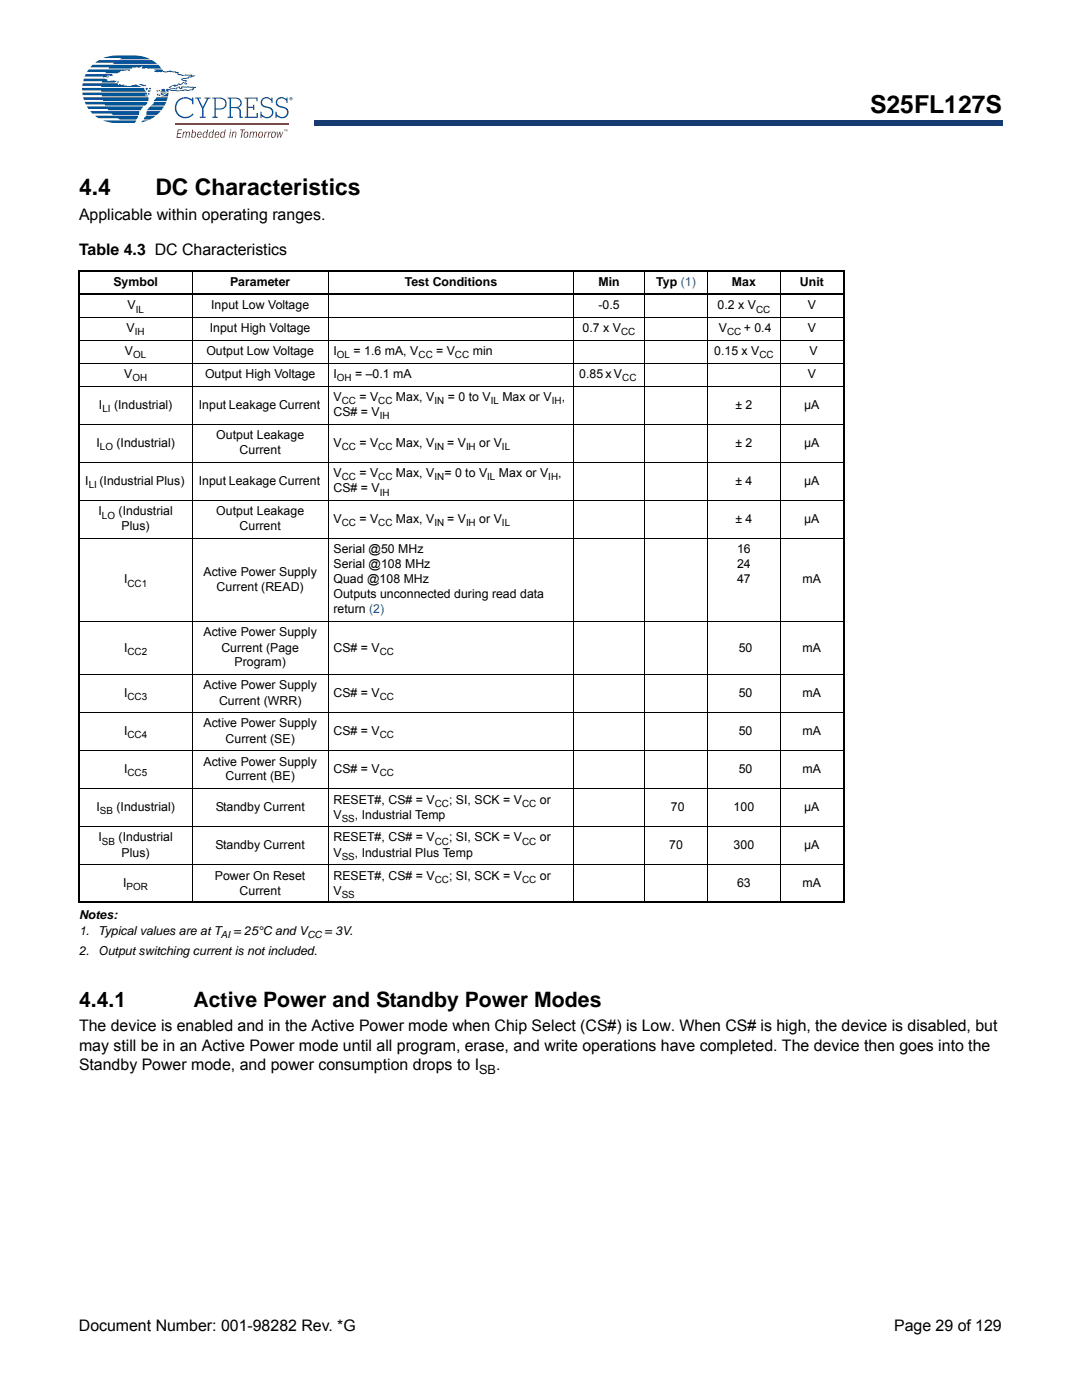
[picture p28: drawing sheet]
<svg xmlns="http://www.w3.org/2000/svg" width="216mm" height="279mm" viewBox="0 0 216 279" stroke-linecap="round" stroke-linejoin="round" font-family="sans-serif">
<defs><g id="words">
<text font-size="4.9" x="173.6" y="22.6">S25FL127S</text>
<g font-size="4.6">
<text x="15.8" y="38.8">4.4</text>
<text x="31" y="38.8">DC Characteristics</text>
</g>
<g font-size="4.2">
<text x="15.8" y="200.9">4.4.1</text>
<text x="38.6" y="200.9">Active Power and Standby Power Modes</text>
</g>
<g font-size="3.2">
<text x="15.8" y="43.9">Applicable within operating ranges.</text>
<text x="15.8" y="50.9">Table 4.3 DC Characteristics</text>
<text x="15.8" y="205.8">The device is enabled and in the Active Power mode when Chip Select (CS#) is Low. When CS# is high, the device is disabled, but</text>
<text x="15.8" y="209.7">may still be in an Active Power mode until all program, erase, and write operations have completed. The device then goes into the</text>
<text x="15.8" y="213.6">Standby Power mode, and power consumption drops to I</text>
<text x="99" y="213.6">.</text>
<text x="15.7" y="265.6">Document Number: 001-98282 Rev. *G</text>
<text x="178.4" y="265.6">Page 29 of 129</text>
</g>
<g font-size="2.5">
<text x="22.6" y="57.2">Symbol</text>
<text x="45.9" y="57.2">Parameter</text>
<text x="80.8" y="57.2">Test Conditions</text>
<text x="119.4" y="57.2">Min</text>
<text x="131" y="57.2">Typ (1)</text>
<text x="146.1" y="57.2">Max</text>
<text x="159.6" y="57.2">Unit</text>
<text x="25.4" y="61.8">V</text>
<text x="42.1" y="61.8">Input Low Voltage</text>
<text x="119.4" y="61.8">-0.5</text>
<text x="143.2" y="61.8">0.2 x V</text>
<text x="161.2" y="61.8">V</text>
<text x="24.9" y="70.9">V</text>
<text x="25.3" y="66.3">V</text>
<text x="41.2" y="70.9">Output Low Voltage</text>
<text x="41.9" y="66.3">Input High Voltage</text>
<text x="66.5" y="70.9">I</text>
<text x="70.5" y="70.9">= 1.6 mA, V</text>
<text x="87" y="70.9">= V</text>
<text x="94.3" y="70.9">min</text>
<text x="116.3" y="66.3">0.7 x V</text>
<text x="142.5" y="70.9">0.15 x V</text>
<text x="143.4" y="66.3">V</text>
<text x="148.4" y="66.3">+ 0.4</text>
<text x="161.2" y="66.3">V</text>
<text x="161.5" y="70.9">V</text>
<text x="24.8" y="75.5">V</text>
<text x="40.9" y="75.5">Output High Voltage</text>
<text x="66.5" y="75.5">I</text>
<text x="70.9" y="75.5">= –0.1 mA</text>
<text x="115.6" y="75.5">0.85 x V</text>
<text x="161.2" y="75.5">V</text>
<text x="19.7" y="81.6">I</text>
<text x="22.8" y="81.6">(Industrial)</text>
<text x="39.7" y="81.6">Input Leakage Current</text>
<text x="66.5" y="83.1">CS# = V</text>
<text x="66.5" y="80.1">V</text>
<text x="71.7" y="80.1">= V</text>
<text x="79" y="80.1">Max, V</text>
<text x="89.3" y="80.1">= 0 to V</text>
<text x="100.2" y="80.1">Max or V</text>
<text x="112.1" y="80.1">,</text>
<text x="146.7" y="81.6">± 2</text>
<text x="160.5" y="81.6">µA</text>
<text x="19.2" y="89.2">I</text>
<text x="23.2" y="89.2">(Industrial)</text>
<text x="43.2" y="87.7">Output Leakage</text>
<text x="66.5" y="89.2">V</text>
<text x="71.7" y="89.2">= V</text>
<text x="79" y="89.2">Max, V</text>
<text x="89.2" y="89.2">= V</text>
<text x="95.6" y="89.2">or V</text>
<text x="146.7" y="89.2">± 2</text>
<text x="160.5" y="89.2">µA</text>
<text x="47.8" y="90.7">Current</text>
<text x="66.5" y="95.3">V</text>
<text x="71.7" y="95.3">= V</text>
<text x="79" y="95.3">Max, V</text>
<text x="88.7" y="95.3">= 0 to V</text>
<text x="99.5" y="95.3">Max or V</text>
<text x="111.4" y="95.3">,</text>
<text x="17" y="96.8">I</text>
<text x="19.8" y="96.8">(Industrial Plus)</text>
<text x="39.7" y="96.8">Input Leakage Current</text>
<text x="66.5" y="98.3">CS# = V</text>
<text x="146.7" y="96.8">± 4</text>
<text x="160.5" y="96.8">µA</text>
<text x="19.7" y="102.8">I</text>
<text x="23.7" y="102.8">(Industrial</text>
<text x="24.3" y="105.9">Plus)</text>
<text x="43.2" y="102.8">Output Leakage</text>
<text x="47.8" y="105.9">Current</text>
<text x="66.5" y="104.4">V</text>
<text x="71.7" y="104.4">= V</text>
<text x="79" y="104.4">Max, V</text>
<text x="89.2" y="104.4">= V</text>
<text x="95.6" y="104.4">or V</text>
<text x="146.7" y="104.4">± 4</text>
<text x="160.5" y="104.4">µA</text>
<text x="66.5" y="110.4">Serial @50 MHz</text>
<text x="66.5" y="113.4">Serial @108 MHz</text>
<text x="147.1" y="110.4">16</text>
<text x="147.1" y="113.4">24</text>
<text x="24.8" y="116.4">I</text>
<text x="40.6" y="114.9">Active Power Supply</text>
<text x="43.2" y="117.9">Current (READ)</text>
<text x="66.5" y="116.4">Quad @108 MHz</text>
<text x="66.5" y="119.4">Outputs unconnected during read data</text>
<text x="147.1" y="116.4">47</text>
<text x="160.1" y="116.4">mA</text>
<text x="66.5" y="122.4">return (2)</text>
<text x="24.8" y="130">I</text>
<text x="40.6" y="127">Active Power Supply</text>
<text x="44.2" y="130">Current (Page</text>
<text x="66.5" y="130">CS# = V</text>
<text x="147.4" y="130">50</text>
<text x="160.1" y="130">mA</text>
<text x="40.6" y="137.6">Active Power Supply</text>
<text x="46.8" y="133">Program)</text>
<text x="24.8" y="139.1">I</text>
<text x="43.7" y="140.6">Current (WRR)</text>
<text x="66.5" y="139.1">CS# = V</text>
<text x="147.4" y="139.1">50</text>
<text x="160.1" y="139.1">mA</text>
<text x="24.8" y="146.7">I</text>
<text x="40.6" y="145.2">Active Power Supply</text>
<text x="45" y="148.2">Current (SE)</text>
<text x="66.5" y="146.7">CS# = V</text>
<text x="147.4" y="146.7">50</text>
<text x="160.1" y="146.7">mA</text>
<text x="24.8" y="154.3">I</text>
<text x="40.6" y="152.8">Active Power Supply</text>
<text x="45" y="155.8">Current (BE)</text>
<text x="66.5" y="154.3">CS# = V</text>
<text x="147.4" y="154.3">50</text>
<text x="160.1" y="154.3">mA</text>
<text x="19.2" y="161.9">I</text>
<text x="23.2" y="161.9">(Industrial)</text>
<text x="43" y="161.9">Standby Current</text>
<text x="66.5" y="160.4">RESET#, CS# = V</text>
<text x="89.6" y="160.4">; SI, SCK = V</text>
<text x="107.7" y="160.4">or</text>
<text x="133.9" y="161.9">70</text>
<text x="146.4" y="161.9">100</text>
<text x="160.5" y="161.9">µA</text>
<text x="19.7" y="167.9">I</text>
<text x="23.7" y="167.9">(Industrial</text>
<text x="66.5" y="163.4">V</text>
<text x="66.5" y="167.9">RESET#, CS# = V</text>
<text x="70.8" y="163.4">, Industrial Temp</text>
<text x="89.6" y="167.9">; SI, SCK = V</text>
<text x="107.7" y="167.9">or</text>
<text x="24.3" y="170.9">Plus)</text>
<text x="43" y="169.4">Standby Current</text>
<text x="66.5" y="170.9">V</text>
<text x="70.8" y="170.9">, Industrial Plus Temp</text>
<text x="133.5" y="169.4">70</text>
<text x="146.4" y="169.4">300</text>
<text x="160.5" y="169.4">µA</text>
<text x="24.6" y="177">I</text>
<text x="42.9" y="175.5">Power On Reset</text>
<text x="47.8" y="178.5">Current</text>
<text x="66.5" y="175.5">RESET#, CS# = V</text>
<text x="66.5" y="178.5">V</text>
<text x="89.6" y="175.5">; SI, SCK = V</text>
<text x="107.7" y="175.5">or</text>
<text x="147.1" y="177">63</text>
<text x="160.1" y="177">mA</text>
<text x="15.8" y="183.5">Notes:</text>
<text x="15.8" y="190.5">2.</text>
<text x="15.8" y="186.6">1.</text>
<text x="19.6" y="186.6">Typical values are at T</text>
<text x="19.6" y="190.5">Output switching current is not included.</text>
<text x="46.6" y="186.6">= 25°C and V</text>
<text x="64.7" y="186.6">= 3V.</text>
<text x="95.6" y="214.4">SB</text>
</g>
<g font-size="2">
<text x="27.1" y="62.4">IL</text>
<text x="150.9" y="62.4">CC</text>
<text x="26.6" y="71.5">OL</text>
<text x="26.9" y="67">IH</text>
<text x="67.2" y="71.5">OL</text>
<text x="83.5" y="71.5">CC</text>
<text x="90.8" y="71.5">CC</text>
<text x="124" y="67">CC</text>
<text x="145.1" y="67">CC</text>
<text x="151.6" y="71.5">CC</text>
<text x="26.4" y="76.1">OH</text>
<text x="67.2" y="76.1">OH</text>
<text x="124.2" y="76.1">CC</text>
<text x="20.4" y="82.2">LI</text>
<text x="68.2" y="80.7">CC</text>
<text x="75.5" y="80.7">CC</text>
<text x="75.8" y="83.7">IH</text>
<text x="86.7" y="80.7">IN</text>
<text x="97.9" y="80.7">IL</text>
<text x="110.1" y="80.7">IH</text>
<text x="19.9" y="89.8">LO</text>
<text x="68.2" y="89.8">CC</text>
<text x="75.5" y="89.8">CC</text>
<text x="86.7" y="89.8">IN</text>
<text x="93" y="89.8">IH</text>
<text x="100.2" y="89.8">IL</text>
<text x="68.2" y="95.9">CC</text>
<text x="75.5" y="95.9">CC</text>
<text x="86.7" y="95.9">IN</text>
<text x="97.2" y="95.9">IL</text>
<text x="109.4" y="95.9">IH</text>
<text x="17.7" y="97.4">LI</text>
<text x="75.8" y="98.9">IH</text>
<text x="20.3" y="103.5">LO</text>
<text x="68.2" y="105">CC</text>
<text x="75.5" y="105">CC</text>
<text x="86.7" y="105">IN</text>
<text x="93" y="105">IH</text>
<text x="100.2" y="105">IL</text>
<text x="25.4" y="117.1">CC1</text>
<text x="25.4" y="130.6">CC2</text>
<text x="75.8" y="130.6">CC</text>
<text x="25.4" y="139.7">CC3</text>
<text x="75.8" y="139.7">CC</text>
<text x="25.4" y="147.3">CC4</text>
<text x="75.8" y="147.3">CC</text>
<text x="25.4" y="154.9">CC5</text>
<text x="75.8" y="154.9">CC</text>
<text x="86.8" y="161">CC</text>
<text x="104.2" y="161">CC</text>
<text x="19.9" y="162.5">SB</text>
<text x="68.2" y="164">SS</text>
<text x="20.3" y="168.6">SB</text>
<text x="68.2" y="171.6">SS</text>
<text x="86.8" y="168.6">CC</text>
<text x="104.2" y="168.6">CC</text>
<text x="25.3" y="177.7">POR</text>
<text x="68.2" y="179.2">SS</text>
<text x="86.8" y="176.1">CC</text>
<text x="104.2" y="176.1">CC</text>
<text x="44" y="187.3">AI</text>
<text x="61.4" y="187.3">CC</text>
</g>
</g></defs>
<path d="M62.8 24.1h137.3v.9h-137.3z" fill="#163b71"/>
<path d="M62.7 25h137.3M62.8 24.1h137.2" fill="none" stroke="#163b71" stroke-width=".2"/>
<path d="M62.7 24h.2v1h-.2z" fill="#163b71"/>
<path d="M16.4 11.1h42v16.4h-42z" fill="#fff"/>
<g fill="#005596">
<path d="M29.6 17.9l.5 .1-.1 .2-.6 .1z"/>
<path d="M16.4 18.5h12.8a.28 .28 0 0 1 .1 .3 .28 .28 0 0 1-.4 .1l.6 .3h-9.2v-.2h-3.8z"/>
<path d="M17.1 14.8h5.5l-.3 .2h.3l-1.5 .2 .7 .1-.9 .1-.3 .1 .1-.2h-3.8z"/>
<path d="M19 12.5l.7-.5h10.6l1.1 .8h-8.9l.3-.3z"/>
<path d="M20.6 11.6l2-.5h4.5h-.2l1.6 .2 1.5 .5h-6.2l.6-.2z"/>
<path d="M16.5 16.6h6.9l.2 .5 .3-.3 .5 .2 .4-.1-.1 .2 1.3 .1a1.82 1.82 0 0 1 2.2 .2h-8v-.3h-3.8z"/>
<path d="M27.7 16.8h.5l.4 .1 .1 .1 .3-.1 .1 .2-.6 .1z"/>
<path d="M16.7 15.7h4.3l.5 .2h-.2a.85 .85 0 0 0 1 .2h1.1l-.5 .4h-2.6l.1-.3h-3.8z"/>
<path d="M23.3 16.3l.4-.1v.3h-.4z"/>
<path d="M17.7 13.9h8.1l.2 .1-.2 .1-.5-.1-.4 .1a1.76 1.76 0 0 0-1.4 .5h-2.5l.1-.2h-3.7z"/>
<path d="M30.7 13.9h1.7a.98 .98 0 0 0 1.4 .2h.3l.1 .1 1.5 .2-.1 .2 .1 .2 .9 .2 .4-.2 1.3 .1-.1 .2h.8l-.9 .4-.3-.1-.1 .2-1.3 .2 .9 .3v.2l-.2 .2 .3 .2a.37 .37 0 0 1-.4 .2 .37 .37 0 0 1-.3-.3l-.6 .4-.4-.2-.2 .3h-.5l.2 .2h-.2a.69 .69 0 0 0-1 .2l1.1 .2v-.2l.7-.3 .2 .4a.61 .61 0 0 1 .9-.3l.6-.1 1.7 .2-.8 .6-2.9 .2-1.9-.3v.4h-.3a.31 .31 0 0 1-.2-.3 .31 .31 0 0 1 .2-.3l1 .2a5.2 5.2 0 0 0 2.6-.1l.5 .2 1.1-.2-.1-.1 .2-.2-2.2-.1v.3l-.3 .1h-.2l-.2-.3-.4 .1v.3l-1.4-.2-.3-.3 1.1-.5a.92 .92 0 0 0 1-.3l.3 .2 .4-.3a.45 .45 0 0 1 .7 .2l-.2-.3 .1-.2a.55 .55 0 0 1-.8-.5l1.2-.2 .2-.2 .6-.1-.3-.1h-1.6l-.6-.1-.3-.1v-.3h-.3l-.2-.2-4.2-.1 .5-.3-.3 .1z"/>
<path d="M32.2 17.8l.5-.1 .2 .2 .2 .4h-1.1l.4-.2-.2-.1z"/>
<path d="M31.3 18l.3 .3h-.3z"/>
<path d="M16.4 17.5h12.4l.3 .8h-8.9v-.3h-3.8z"/>
<path d="M31.7 18h.3l-.2 .2z"/>
<path d="M29.8 17.5h.3v.2l-.1 .1h-.2z"/>
<path d="M29.1 17.5h.4l-.2 .5z"/>
<path d="M29.6 18.5l.3 .1-.1 .4-.2-.2z"/>
<path d="M18.3 13.1l.2-.2h13.1l.6 .8h-2.8l-.1-.2-.7 .2-.3-.1 .1-.4-.7 .3-.4-.2-.1 .2h-.8v.2h-4.8l.2-.3h-3.8z"/>
<path d="M32 18.5h1.2a.44 .44 0 0 1-.7 0l-.2 .1 .4 .2-.5 .1z"/>
<path d="M32.2 19.1l.7-.2 .7-.4-.1 .7h-1.3z"/>
<path d="M31.8 18.8l.2 .1v.2l-.5 .1z"/>
<path d="M31.4 18.7l.3 .1-.3 .3z"/>
<path d="M16.6 19.4h13v.2v.6h-9l-.1-.3h-3.8z"/>
<path d="M16.9 20.3h12.5v.2l-.5 .6h-7.9l-.1-.3h-3.8z"/>
<path d="M17.3 21.3h11.3l-.5 .7h-6.5l-.1-.2h-3.8z"/>
<path d="M18 22.2h9.8l-.1 .7h-5.2l-.2-.2h-3.8z"/>
<path d="M19 23.1h8.6l-.4 .7h-3.3l-.4-.2h-3.8z"/>
<path d="M20.5 24h6.7l-.3 .6h-3.7l-1.2-.1z"/>
<path d="M31.2 19.4h2.3l-.3 .8h-2.5z"/>
<path d="M30.7 20.3h2.5l-.4 .8h-2.6l.5-.5z"/>
<path d="M29.7 21.5l.2-.2h2.8l-.5 .7h-2.8z"/>
<path d="M29.3 22.2h2.8l-.8 .7h-2.1z"/>
<path d="M29.1 23.1h2l-1.2 .7h-1.2z"/>
<path d="M28.3 24.2l.2-.2h1l-1.3 .4z"/>
<path d="M35.5 20a2.15 2.15 0 0 1 2.8-.2v-.3h.3v1.3h-.3v-.6a1.84 1.84 0 0 0-2.6 0 1.84 1.84 0 0 0 .1 2.7 1.84 1.84 0 0 0 2.7-.3l.1 .2a2.11 2.11 0 0 1-3.1 .3 2.11 2.11 0 0 1 0-3.1z"/>
<path d="M38.9 19.5h1.2v.2h-.5l.9 1.7 .8-1.7h-.5v-.2h1.2v.2h-.4l-1 2v1.6h.4v.2h-1.1v-.2h.4v-1.6l-1-2h-.4z"/>
<path d="M48.8 19.5h2.6v.7h-.2v-.5h-1.7v1.6h1v-.4h.3v1.1h-.3v-.5h-1v1.8h1.7v-.7h.3v.9h-2.7v-.2h.4v-3.6h-.4z"/>
<path d="M52.2 19.8a1.28 1.28 0 0 1 1.9 0v-.3h.3v1h-.3a.89 .89 0 0 0-1-.9 .89 .89 0 0 0-.7 1.3l.5 .2a1.49 1.49 0 0 1 1.7 1.3 1.34 1.34 0 0 1-1 1.2 1.34 1.34 0 0 1-1.4-.4v.3h-.3v-1.2h.3a.99 .99 0 0 0 1.1 1.1 .89 .89 0 0 0 1-.8 .89 .89 0 0 0-.7-1 1.44 1.44 0 0 1-1.6-1.1z"/>
<path d="M55.2 19.8a1.28 1.28 0 0 1 2 0v-.3h.2v1h-.2a.89 .89 0 0 0-1.1-.9 .89 .89 0 0 0-.6 1.3l.4 .2a1.49 1.49 0 0 1 1.7 1.3 1.34 1.34 0 0 1-.9 1.2 1.34 1.34 0 0 1-1.5-.4v.3h-.2v-1.2h.2a.99 .99 0 0 0 1.1 1.1 .89 .89 0 0 0 1-.8 .89 .89 0 0 0-.7-1 1.44 1.44 0 0 1-1.6-1.1z"/>
<path d="M43 19.7v2a1.58 1.58 0 0 0 1.9-.7 .99 .99 0 0 0-1-1.3zM42.4 19.5a2.62 2.62 0 0 1 2.6 .4 1.21 1.21 0 0 1 .1 1.4 1.21 1.21 0 0 1-1.3 .6h-.8v1.4h.4v.2h-1v-.2h.4v-3.6h-.4z"/>
<path d="M46.1 19.7v1.7h.9a.84 .84 0 0 0 1-.9 .84 .84 0 0 0-1.1-.8zM45.4 19.5a2.71 2.71 0 0 1 2.6 .4 .99 .99 0 0 1-.5 1.6 .77 .77 0 0 1 .6 .9v.9h.4v.2h-.7v-1.1a.73 .73 0 0 0-.9-.8h-.8v1.7h.4v.2h-1.1v-.2h.4v-3.6h-.4z"/>
</g>
<path d="M34.9 24.7h22.7" fill="none" stroke="#e12726" stroke-width=".29"/>
<g fill="#e12726">
<path d="M35.5 25.8h.9l-.1 .2h-.7l-.1 .6h.6v.1h-.6l-.1 .7h.8l-.1 .1h-.9z"/>
<path d="M36.5 26.3h.2v.2l.3-.3 .3 .3a.35 .35 0 0 1 .5-.2 .35 .35 0 0 1 .1 .5l-.1 .7h-.2l.1-.9-.2-.2-.4 1.1h-.1l.1-.9-.1-.2a1.08 1.08 0 0 0-.5 1.1h-.2z"/>
<path d="M46.4 26.3h.2l-.1 .2a.35 .35 0 0 1 .5-.2 .35 .35 0 0 1 .2 .5l-.2 .7h-.1l.1-.9v-.2h-.3l-.3 1.1h-.2z"/>
<path d="M47.9 25.8h1v.2h-.4l-.3 1.5h-.2l.3-1.5h-.4z"/>
<path d="M49.9 26.3h.2v.2l.3-.3 .3 .3a.35 .35 0 0 1 .4-.2 .35 .35 0 0 1 .2 .5l-.1 .7h-.2l.1-.9-.2-.2-.4 1.1h-.1l.1-.9-.1-.2a1.08 1.08 0 0 0-.5 1.1h-.2z"/>
<path d="M52.8 26.3h.2v.3l.4-.4v.3l-.4 .1-.2 .9h-.2z"/>
<path d="M53.6 26.3h.1v.3l.4-.4v.3l-.3 .1-.3 .9h-.1z"/>
<path d="M55.2 26.3h.2v.9l.4-.9h.1l.1 .9 .4-.9h.1l-.4 1.2h-.2l-.1-1-.3 1h-.2z"/>
<path d="M38.6 26.5l-.2 .6 .2 .3a.74 .74 0 0 0 .3-.9zM38.4 25.8h.1l-.1 .6 .4-.2a.68 .68 0 0 1 .3 .8 .68 .68 0 0 1-.6 .5l-.2-.2-.2 .2z"/>
<path d="M39.7 26.4l-.2 .4h.6l-.1-.4zM39.5 26.5a.43 .43 0 0 1 .7 0l.1 .4-.8 .1 .1 .4 .3-.1 .1-.2 .2 .1a.45 .45 0 0 1-.4 .3 .45 .45 0 0 1-.4-.2z"/>
<path d="M40.8 26.5l-.2 .6 .1 .3a.54 .54 0 0 0 .5-.4 .54 .54 0 0 0-.2-.6zM40.6 26.5l.4-.3 .3 .2 .1-.6h.1l-.2 1.7h-.2v-.1a.37 .37 0 0 1-.3 .1 .37 .37 0 0 1-.3-.2z"/>
<path d="M42 26.5l-.2 .6 .1 .3a.54 .54 0 0 0 .5-.4 .54 .54 0 0 0-.2-.6zM41.8 26.5l.4-.3 .3 .2 .1-.6h.1l-.2 1.7h-.2v-.1a.37 .37 0 0 1-.3 .1 .37 .37 0 0 1-.3-.2z"/>
<path d="M43.2 26.4l-.2 .4h.6l-.1-.4zM43 26.5a.43 .43 0 0 1 .7 0l.1 .4-.8 .1 .1 .4 .3-.1 .1-.2 .2 .1a.45 .45 0 0 1-.4 .3 .45 .45 0 0 1-.4-.2z"/>
<path d="M44.3 26.5l-.2 .6 .1 .3a.54 .54 0 0 0 .5-.4 .54 .54 0 0 0-.2-.6zM44.1 26.5l.4-.3 .3 .2 .1-.6h.1l-.2 1.7h-.2v-.1a.37 .37 0 0 1-.3 .1 .37 .37 0 0 1-.3-.2z"/>
<path d="M46 25.8h.2l-.1 .2h-.2zM45.9 26.3h.2l-.2 1.2h-.2z"/>
<path d="M48.9 26.5l-.1 .5 .2 .4a.58 .58 0 0 0 .2-1zM48.8 26.4a.45 .45 0 0 1 .7 .1 .69 .69 0 0 1 0 .7 .69 .69 0 0 1-.7 .3 .87 .87 0 0 1 0-1.1z"/>
<path d="M51.9 26.5l-.2 .5 .2 .4a.58 .58 0 0 0 .2-1zM51.7 26.4a.45 .45 0 0 1 .7 .1 .69 .69 0 0 1 0 .7 .69 .69 0 0 1-.7 .3 .87 .87 0 0 1 0-1.1z"/>
<path d="M54.4 26.5l-.1 .5 .2 .4a.58 .58 0 0 0 .1-1zM54.2 26.4a.45 .45 0 0 1 .8 .1 .69 .69 0 0 1 0 .7 .69 .69 0 0 1-.7 .3 .87 .87 0 0 1-.1-1.1z"/>
<path d="M57 25.8l.2 .3 .1-.3v.4v-.3l-.1 .3-.2-.3v.3zM56.7 25.8h.2l-.1 .4z"/>
</g>
<path d="M58 19.6h.1zM57.9 19.5h.3v.4l-.1-.2-.2 .2zM57.8 19.7a.26 .26 0 0 0 .5 0 .26 .26 0 0 0-.5 0zM57.7 19.7a.35 .35 0 0 1 .7 0 .35 .35 0 0 1-.7 0z" fill="#005596"/>
<path d="M15.6 54.1h152.9M15.6 58.7h152.9M15.8 54.3v125.6M168.4 54.3v125.6M15.6 180.1h152.9" fill="none" stroke="#000" stroke-width=".36"/>
<g fill="none" stroke="#000" stroke-width=".2">
<path d="M38.4 53.9v126.3M65.5 53.9v126.3M114.5 53.9v126.3M128.5 53.9v126.3M141.2 53.9v126.3M155.7 53.9v126.3M15.6 63.3h152.9M15.6 67.9h152.9M15.6 72.5h152.9M15.6 77h152.9M15.6 84.6h152.9M15.6 92.2h152.9"/>
<path d="M15.6 99.8h152.9M15.6 107.4h152.9M15.6 124h152.9M15.6 134.6h152.9M15.6 142.1h152.9M15.6 149.7h152.9M15.6 157.3h152.9M15.6 164.9h152.9M15.6 172.5h152.9"/>
</g>
<use href="#words"/>
</svg>
